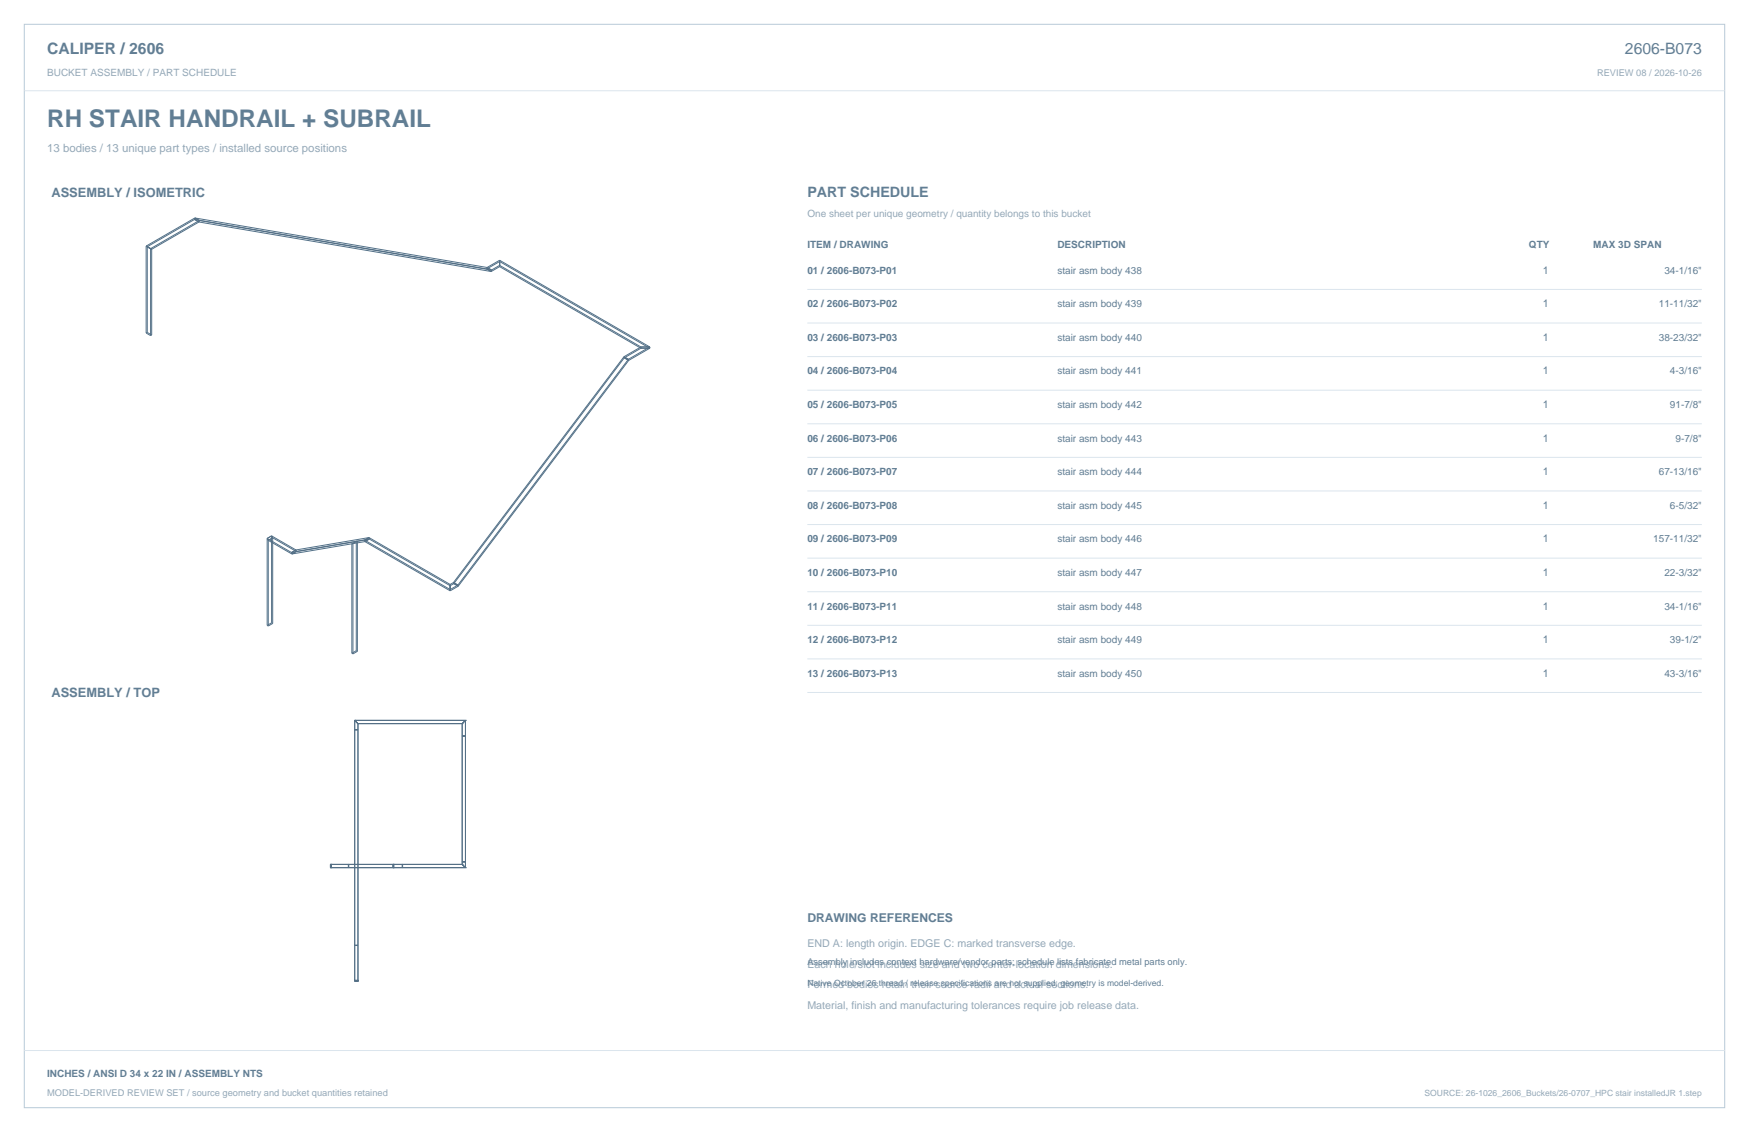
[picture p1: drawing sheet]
<svg xmlns="http://www.w3.org/2000/svg" width="864mm" height="559mm" viewBox="0 0 864 559" stroke-linecap="round" stroke-linejoin="round" font-family="sans-serif">
<defs><g id="words">
<text font-size="12" fill="#617e94" x="23" y="63">RH STAIR HANDRAIL + SUBRAIL</text>
<g font-size="7.8" fill="#617e94">
<text x="23" y="27">CALIPER / 2606</text>
<text x="802" y="27">2606-B073</text>
</g>
<text font-size="7.1" fill="#617e94" x="399" y="97">PART SCHEDULE</text>
<g font-size="6.3" fill="#617e94">
<text x="25" y="97">ASSEMBLY / ISOMETRIC</text>
<text x="25" y="344">ASSEMBLY / TOP</text>
</g>
<text font-size="6" fill="#617e94" x="399" y="455">DRAWING REFERENCES</text>
<text font-size="5.6" fill="#93a8b9" x="23" y="75">13 bodies / 13 unique part types / installed source positions</text>
<g font-size="5.3" fill="#617e94">
<text x="762" y="135">1</text>
<text x="762" y="152">1</text>
<text x="762" y="168">1</text>
<text x="762" y="185">1</text>
<text x="762" y="201">1</text>
<text x="762" y="218">1</text>
<text x="762" y="235">1</text>
<text x="762" y="251">1</text>
<text x="762" y="268">1</text>
<text x="762" y="284">1</text>
<text x="762" y="301">1</text>
<text x="762" y="318">1</text>
<text x="762" y="334">1</text>
</g>
<g font-size="5.3" fill="#93a8b9">
<text x="399" y="467">END A: length origin. EDGE C: marked transverse edge.</text>
<text x="399" y="478">Each hole/slot includes size and two center-location dimensions.</text>
<text x="399" y="488">Formed bodies retain their source radii and actual sections.</text>
<text x="399" y="498">Material, finish and manufacturing tolerances require job release data.</text>
</g>
<g font-size="4.9" fill="#93a8b9">
<text x="23" y="38">BUCKET ASSEMBLY / PART SCHEDULE</text>
<text x="399" y="107">One sheet per unique geometry / quantity belongs to this bucket</text>
</g>
<g font-size="4.9" fill="#617e94">
<text x="399" y="122">ITEM / DRAWING</text>
<text x="522" y="122">DESCRIPTION</text>
<text x="755" y="122">QTY</text>
<text x="787" y="122">MAX 3D SPAN</text>
<text x="399" y="135">01 / 2606-B073-P01</text>
<text x="522" y="135">stair asm body 438</text>
<text x="822" y="135">34-1/16&quot;</text>
<text x="399" y="152">02 / 2606-B073-P02</text>
<text x="522" y="152">stair asm body 439</text>
<text x="819" y="152">11-11/32&quot;</text>
<text x="399" y="168">03 / 2606-B073-P03</text>
<text x="522" y="168">stair asm body 440</text>
<text x="819" y="168">38-23/32&quot;</text>
<text x="399" y="185">04 / 2606-B073-P04</text>
<text x="522" y="185">stair asm body 441</text>
<text x="825" y="185">4-3/16&quot;</text>
<text x="399" y="201">05 / 2606-B073-P05</text>
<text x="522" y="201">stair asm body 442</text>
<text x="825" y="201">91-7/8&quot;</text>
<text x="399" y="218">06 / 2606-B073-P06</text>
<text x="522" y="218">stair asm body 443</text>
<text x="827" y="218">9-7/8&quot;</text>
<text x="399" y="235">07 / 2606-B073-P07</text>
<text x="522" y="235">stair asm body 444</text>
<text x="819" y="235">67-13/16&quot;</text>
<text x="399" y="251">08 / 2606-B073-P08</text>
<text x="522" y="251">stair asm body 445</text>
<text x="825" y="251">6-5/32&quot;</text>
<text x="399" y="268">09 / 2606-B073-P09</text>
<text x="522" y="268">stair asm body 446</text>
<text x="816" y="268">157-11/32&quot;</text>
<text x="399" y="284">10 / 2606-B073-P10</text>
<text x="522" y="284">stair asm body 447</text>
<text x="822" y="284">22-3/32&quot;</text>
<text x="399" y="301">11 / 2606-B073-P11</text>
<text x="522" y="301">stair asm body 448</text>
<text x="822" y="301">34-1/16&quot;</text>
<text x="399" y="318">12 / 2606-B073-P12</text>
<text x="522" y="318">stair asm body 449</text>
<text x="825" y="318">39-1/2&quot;</text>
<text x="399" y="334">13 / 2606-B073-P13</text>
<text x="522" y="334">stair asm body 450</text>
<text x="822" y="334">43-3/16&quot;</text>
<text x="23" y="532">INCHES / ANSI D 34 x 22 IN / ASSEMBLY NTS</text>
</g>
<g font-size="4.6" fill="#93a8b9">
<text x="789" y="38">REVIEW 08 / 2026-10-26</text>
<text x="23" y="541">MODEL-DERIVED REVIEW SET / source geometry and bucket quantities retained</text>
</g>
<text font-size="4.6" fill="#617e94" x="399" y="476">Assembly includes context hardware/vendor parts; schedule lists fabricated metal parts only.</text>
<text font-size="4.2" fill="#617e94" x="399" y="487">Native October 26 thread / release specifications are not supplied; geometry is model-derived.</text>
<text font-size="4.2" fill="#93a8b9" x="703" y="541">SOURCE: 26-1026_2606_Buckets/26-0707_HPC stair installedJR 1.step</text>
</g></defs>
<path d="M12 12h840v535h-840z" fill="none" stroke="#b8cad8" stroke-width=".49"/>
<g fill="none" stroke="#dbe5ed" stroke-width=".49">
<path d="M12 45h840M399 143h441M399 159h441M399 176h441M399 193h441M399 209h441M399 226h441M399 242h441M399 259h441M399 276h441M399 292h441M399 309h441"/>
<path d="M399 325h441M399 342h441M12 519h840"/>
</g>
<g fill="none" stroke="#536f85" stroke-width=".49">
<path d="M96 108l147 25M96 108l2 2M96 108l-23 14v42M96 108l145 24M96 108l2 1M96 108h.1M96 108l-24 13M98 110l145 24M98 110l-23 13M98 109v1M98 109l-24 14v43M72 121l3 2"/>
<path d="M72 121v43M75 123v42M240 133l7-4 74 43M240 133l3 1M241 132l2 1M241 132l-1 1M243 133l4-2 69 40M243 133v1M247 132l69 40M247 128l74 43M247 128v4M247 132l-4 2"/>
<path d="M247 128l-6 4M72 164l2 2M73 164l2 1M73 164h-1M75 165l-1 1M308 176l-84 112M308 176v1M308 176l2 1M308 177l-84 111M308 177l2 1M310 177l-84 112M310 177v1"/>
<path d="M310 178l-84 111M316 172l-8 5M316 171l-8 5M316 171h5M316 172h5M316 171v1M321 172l-11 6M321 171l-11 6M321 171v1M132 266v43M132 266v1M132 266l12 7"/>
<path d="M132 267v42M132 267l12 6M134 265v42M134 265h1M134 265l-2 1M134 265l12 6M135 265v43M135 265l-3 2M135 265l11 7M144 273h.1M146 271v1M146 271l-2 2"/>
<path d="M146 272l-2 1M174 268l2-1v54M174 268v54M174 268l2-1v55M174 268v55M174 268h.1M180 267l42 24 4-2M180 267h.1M180 267l-36 6M180 267l42 25M182 265l40 24M182 265l-2 2"/>
<path d="M182 265v1M182 265l-36 6M182 266l40 23 2-1M182 266l-2 1M182 266l-36 6M222 289v3M224 288l-2 1M224 288h.1M224 288l2 1M226 289h.1M226 289l-4 3M132 309h.1"/>
<path d="M134 307l-2 2M134 307l1 1M135 308l-3 1M174 322v1M176 321v1M176 321l-2 1M176 322l-2 1M175 356h.1M175 356h55M175 356l2 1M175 356v128M177 357h.1"/>
<path d="M177 357h51M177 357v127M228 357h.1M228 357v70M230 356h.1M230 356v72M230 356l-2 1M175 360h2M228 363h2M163 428h.1M163 427h.1M163 427v1"/>
<path d="M163 427h65M163 428h67M164 428h.1M164 427h.1M164 427v1M172 427v1M194 427h.1M194 428h.1M194 427v1M199 427v1M228 427h.1M228 427l2 1"/>
<path d="M228 425h2M230 428h.1M175 467h2M175 484h.1M175 484h2M177 484h.1"/>
</g>
<use href="#words"/>
</svg>
